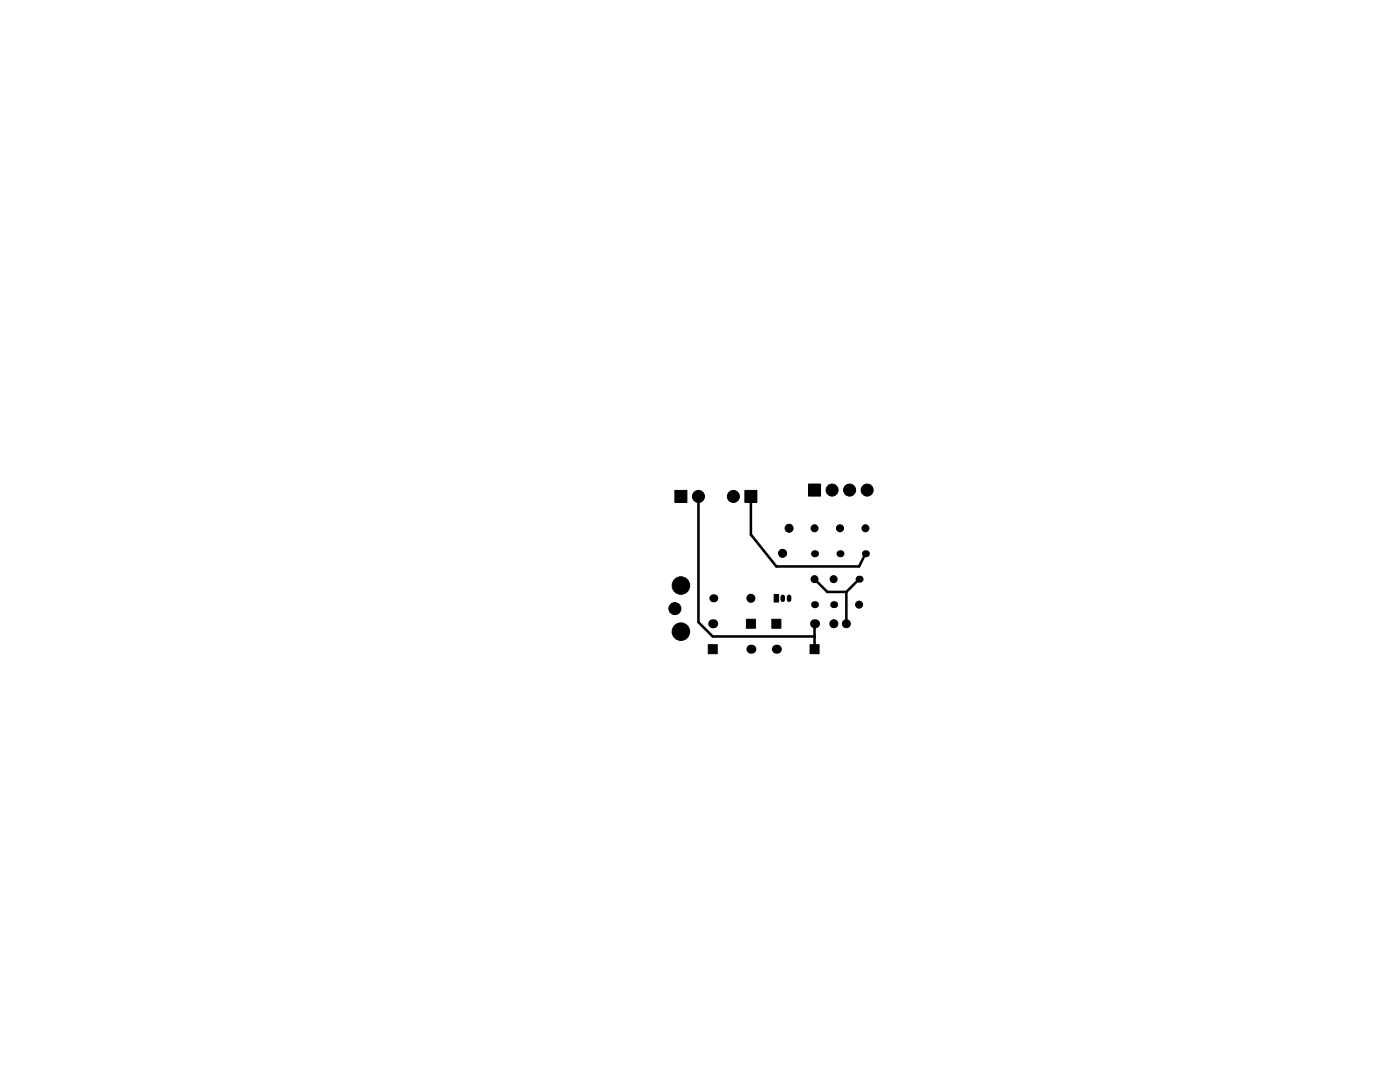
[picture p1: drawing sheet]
<svg xmlns="http://www.w3.org/2000/svg" width="279mm" height="216mm" viewBox="0 0 279 216" stroke-linecap="round" stroke-linejoin="round" font-family="sans-serif">
<g fill="#000" stroke="#000" stroke-width=".2">
<path d="M148.7 97.9h2.4v2.4h-2.4zM161.4 96.6h2.4v2.4h-2.4zM134.7 97.9h2.4v2.4h-2.4zM154.5 118.6h.9v1.5h-.9zM141.3 128.6h1.8v1.8h-1.8zM149 123.6h1.8v1.8h-1.8zM154 123.6h1.8v1.8h-1.8zM161.7 128.6h1.8v1.8h-1.8z"/>
<circle cx="139.4" cy="99.1" r="1.2"/>
<circle cx="146.4" cy="99.1" r="1.2"/>
<circle cx="166.1" cy="97.8" r="1.2"/>
<circle cx="169.6" cy="97.8" r="1.2"/>
<circle cx="173.1" cy="97.8" r="1.2"/>
<circle cx="135.9" cy="116.8" r="1.75"/>
<circle cx="149.9" cy="119.4" r=".8"/>
<circle cx="156.2" cy="110.4" r=".8"/>
<circle cx="157.5" cy="105.4" r=".8"/>
<circle cx="162.6" cy="105.4" r=".7"/>
<circle cx="162.6" cy="115.6" r=".7"/>
<circle cx="166.4" cy="115.6" r=".7"/>
<circle cx="167.6" cy="105.4" r=".7"/>
<circle cx="172.7" cy="105.4" r=".7"/>
<circle cx="134.7" cy="121.4" r="1.2"/>
<circle cx="135.9" cy="126" r="1.75"/>
<circle cx="166.4" cy="124.5" r=".8"/>
<circle cx="168.9" cy="124.5" r=".8"/>
<circle cx="171.4" cy="120.6" r=".7"/>
</g>
<g fill="#000">
<circle cx="142.4" cy="119.4" r=".8"/>
<circle cx="162.6" cy="110.5" r=".7"/>
<circle cx="167.6" cy="110.5" r=".7"/>
<circle cx="171.4" cy="115.6" r=".7"/>
<circle cx="172.7" cy="110.5" r=".7"/>
<circle cx="142.2" cy="124.5" r=".9"/>
<circle cx="149.9" cy="129.5" r=".9"/>
<circle cx="154.9" cy="129.5" r=".9"/>
<circle cx="162.6" cy="120.7" r=".7"/>
<circle cx="162.6" cy="124.5" r=".9"/>
<circle cx="166.4" cy="120.7" r=".7"/>
</g>
<path d="M156.2 119.1v.6M157.5 119.1v.6" fill="none" stroke="#000" stroke-width=".9"/>
<path d="M139.4 99.1v25.1l2.8 2.8h20.4M149.9 99.1v7.6l5 6.3h16.5l1.3-2.5M162.6 115.6l2.5 2.5h3.8M168.9 118.1v6.4M171.4 115.6l-2.5 2.5M162.6 124.5v5" fill="none" stroke="#000" stroke-width=".51"/>
</svg>
